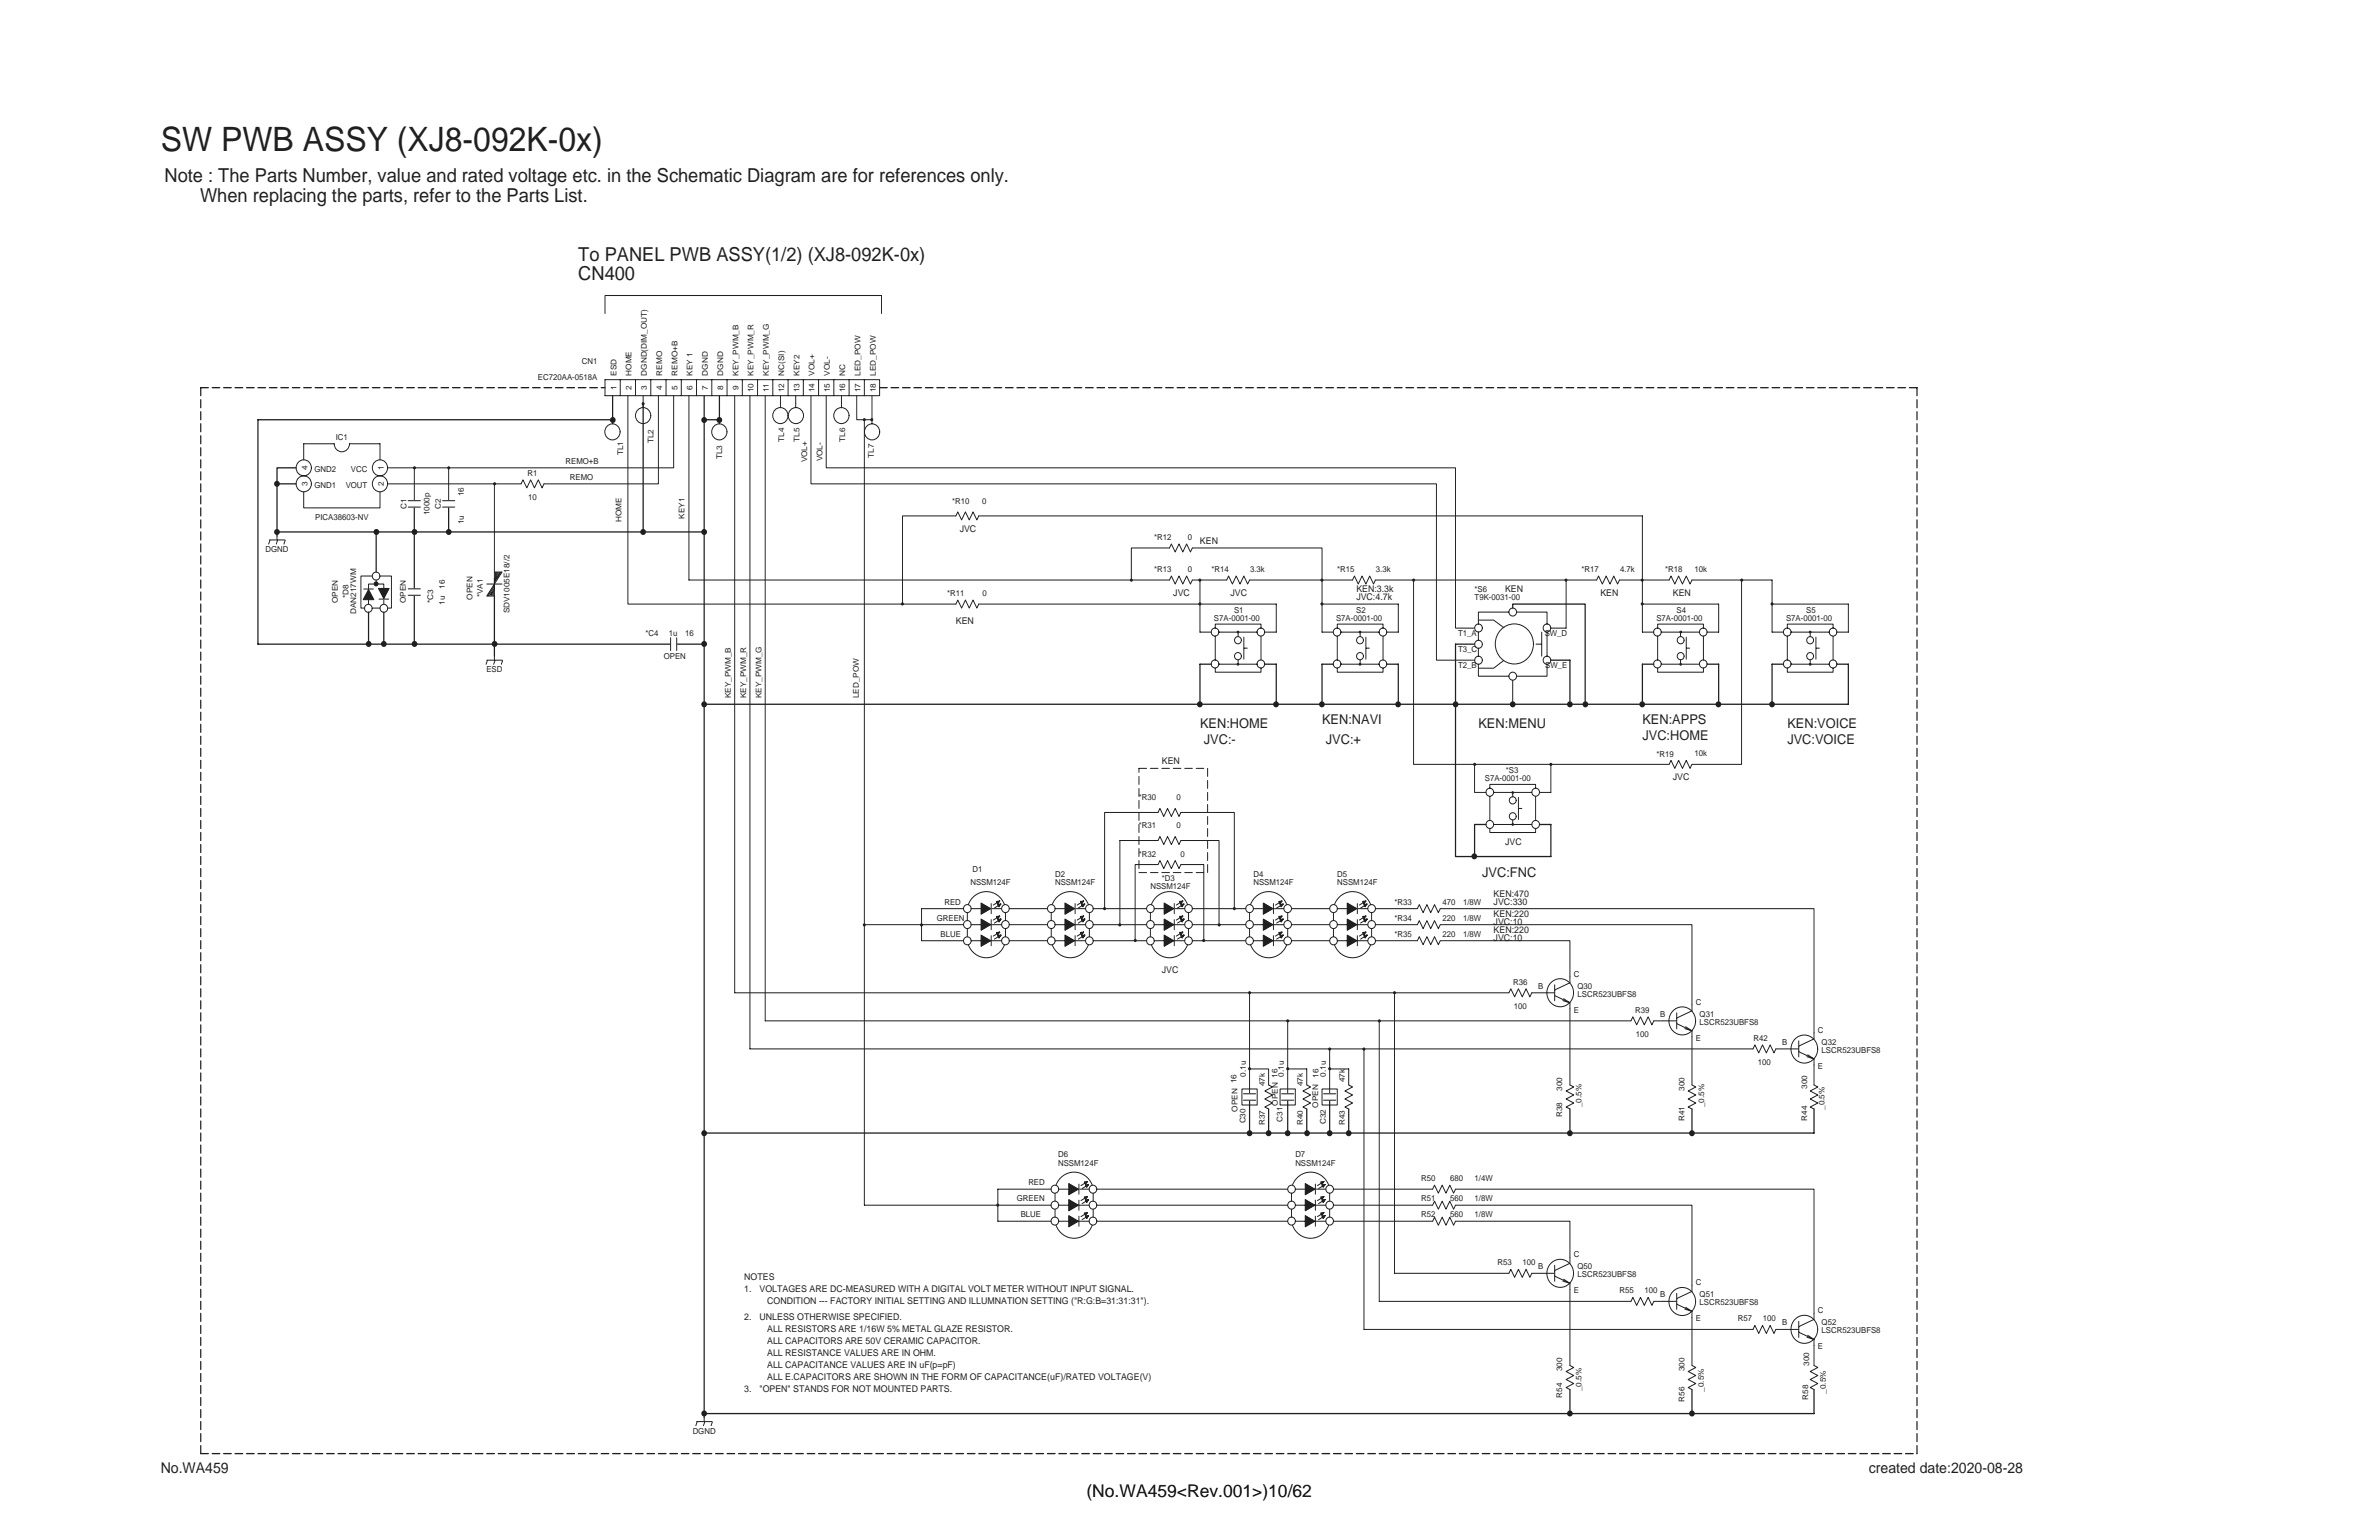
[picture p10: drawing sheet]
<svg xmlns="http://www.w3.org/2000/svg" width="432mm" height="279mm" viewBox="0 0 432 279" stroke-linecap="round" stroke-linejoin="round" font-family="sans-serif">
<defs><g id="words">
<text font-size="6.1" fill="#231f20" x="29.2" y="27.4">SW PWB ASSY (XJ8-092K-0x)</text>
<g font-size="3.5" fill="#231f20">
<text x="29.9" y="33.1">Note : The Parts Number, value and rated voltage etc. in the Schematic Diagram are for references only.</text>
<text x="36.3" y="36.6">When replacing the parts, refer to the Parts List.</text>
<text x="105" y="47.3">To PANEL PWB ASSY(1/2) (XJ8-092K-0x)</text>
<text x="105" y="50.8">CN400</text>
</g>
<text font-size="3.2" x="197.2" y="271.6">(No.WA459&lt;Rev.001&gt;)10/62</text>
<g font-size="2.7" fill="#231f20">
<text x="29.2" y="267.2">No.WA459</text>
<text x="339.2" y="267.2">created date:2020-08-28</text>
</g>
<g font-size="2.4" fill="#231f20">
<text x="240" y="131.4">KEN:NAVI</text>
<text x="298.1" y="131.4">KEN:APPS</text>
<text x="217.8" y="132.1">KEN:HOME</text>
<text x="218.5" y="135">JVC:-</text>
<text x="240.6" y="135">JVC:+</text>
<text x="268.3" y="132.1">KEN:MENU</text>
<text x="298.1" y="134.3">JVC:HOME</text>
<text x="324.4" y="135">JVC:VOICE</text>
<text x="324.4" y="132.1">KEN:VOICE</text>
<text x="269" y="159">JVC:FNC</text>
</g>
<g font-size="1.7" fill="#231f20">
<text x="174.2" y="96.5">JVC</text>
<text x="217.8" y="98.7">KEN</text>
<text x="246.2" y="107.4">KEN:3.3k</text>
<text x="273.2" y="107.4">KEN</text>
<text x="173.5" y="113.2">KEN</text>
<text x="213" y="108.1">JVC</text>
<text x="223.3" y="108.1">JVC</text>
<text x="246.2" y="108.9">JVC:4.7k</text>
<text x="290.5" y="108.1">KEN</text>
<text x="303.6" y="108.1">KEN</text>
<text x="210.9" y="138.7">KEN</text>
<text x="303.6" y="141.6">JVC</text>
<text x="273.2" y="153.2">JVC</text>
<text x="271.1" y="167.8">JVC:10</text>
<text x="271.1" y="166.3">KEN:220</text>
<text x="271.1" y="164.1">JVC:330</text>
<text x="271.1" y="162.7">KEN:470</text>
<text x="271.1" y="170.7">JVC:10</text>
<text x="271.1" y="169.2">KEN:220</text>
<text x="210.9" y="176.5">JVC</text>
<text x="135.1" y="232.2">NOTES</text>
<text x="135.1" y="234.4">1.</text>
<text x="135.1" y="239.5">2.</text>
<text x="137.9" y="239.5">UNLESS OTHERWISE SPECIFIED.</text>
<text x="137.9" y="234.4">VOLTAGES ARE DC-MEASURED WITH A DIGITAL VOLT METER WITHOUT INPUT SIGNAL.</text>
<text x="139.2" y="236.6">CONDITION --- FACTORY INITIAL SETTING AND ILLUMNATION SETTING (&quot;R:G:B=31:31:31&quot;).</text>
<text x="139.2" y="241.7">ALL RESISTORS ARE 1/16W 5% METAL GLAZE RESISTOR.</text>
<text x="139.2" y="243.8">ALL CAPACITORS ARE 50V CERAMIC CAPACITOR.</text>
<text x="139.2" y="248.2">ALL CAPACITANCE VALUES ARE IN uF(p=pF)</text>
<text x="139.2" y="246">ALL RESISTANCE VALUES ARE IN OHM.</text>
<text x="139.2" y="250.4">ALL E.CAPACITORS ARE SHOWN IN THE FORM OF CAPACITANCE(uF)/RATED VOLTAGE(V)</text>
<text x="135.1" y="252.6">3.</text>
<text x="137.9" y="252.6">&quot;OPEN&quot; STANDS FOR NOT MOUNTED PARTS.</text>
</g>
<g font-size="1.5" fill="#231f20">
<text x="105.6" y="66">CN1</text>
<text x="97.6" y="68.9">EC720AA-0518A</text>
<text x="60.9" y="79.8">IC1</text>
<text x="57.1" y="85.6">GND2</text>
<text x="57.1" y="88.5">GND1</text>
<text x="62.7" y="88.5">VOUT</text>
<text x="63.7" y="85.6">VCC</text>
<text x="95.8" y="86.3">R1</text>
<text x="102.6" y="84.1">REMO+B</text>
<text x="103.4" y="87.1">REMO</text>
<text x="57.2" y="94.3">PICA38603-NV</text>
<text x="95.9" y="90.7">10</text>
<text x="172.8" y="91.4">*R10</text>
<text x="178.2" y="91.4">0</text>
<text x="48.2" y="100.1">DGND</text>
<text x="209.5" y="98">*R12</text>
<text x="215.6" y="98">0</text>
<text x="209.5" y="103.8">*R13</text>
<text x="215.6" y="103.8">0</text>
<text x="219.9" y="103.8">*R14</text>
<text x="226.9" y="103.8">3.3k</text>
<text x="242.7" y="103.8">*R15</text>
<text x="249.7" y="103.8">3.3k</text>
<text x="267.6" y="107.4">*S6</text>
<text x="287" y="103.8">*R17</text>
<text x="294" y="103.8">4.7k</text>
<text x="302.3" y="103.8">*R18</text>
<text x="307.6" y="103.8">10k</text>
<text x="171.9" y="108.2">*R11</text>
<text x="178.3" y="108.2">0</text>
<text x="220.3" y="112.6">S7A-0001-00</text>
<text x="224" y="111.1">S1</text>
<text x="242.5" y="112.6">S7A-0001-00</text>
<text x="246.1" y="111.1">S2</text>
<text x="267.6" y="108.9">T9K-0031-00</text>
<text x="300.6" y="112.6">S7A-0001-00</text>
<text x="304.3" y="111.1">S4</text>
<text x="324.2" y="112.6">S7A-0001-00</text>
<text x="327.8" y="111.1">S5</text>
<text x="117.1" y="115.4">*C4</text>
<text x="120.5" y="119.6">OPEN</text>
<text x="121.4" y="115.4">1u</text>
<text x="124.4" y="115.4">16</text>
<text x="264.7" y="118.3">T3_C</text>
<text x="264.7" y="115.4">T1_A</text>
<text x="280.4" y="115.4">SW_D</text>
<text x="88.3" y="121.9">ESD</text>
<text x="264.7" y="121.2">T2_B</text>
<text x="280.4" y="121.2">SW_E</text>
<text x="300.7" y="137.3">*R19</text>
<text x="307.6" y="137.2">10k</text>
<text x="269.5" y="141.7">S7A-0001-00</text>
<text x="273.3" y="140.2">*S3</text>
<text x="206.7" y="145.2">*R30</text>
<text x="213.6" y="145.2">0</text>
<text x="206.7" y="155.4">*R32</text>
<text x="206.7" y="150.3">*R31</text>
<text x="213.6" y="150.3">0</text>
<text x="214.2" y="155.4">0</text>
<text x="176.1" y="160.6">NSSM124F</text>
<text x="176.5" y="158.2">D1</text>
<text x="191.5" y="160.5">NSSM124F</text>
<text x="191.5" y="159">D2</text>
<text x="208.8" y="161.2">NSSM124F</text>
<text x="210.9" y="159.8">*D3</text>
<text x="227.5" y="160.5">NSSM124F</text>
<text x="227.5" y="159">D4</text>
<text x="242.7" y="160.5">NSSM124F</text>
<text x="242.7" y="159">D5</text>
<text x="170" y="167">GREEN</text>
<text x="171.4" y="164.1">RED</text>
<text x="253.1" y="164.1">*R33</text>
<text x="253.1" y="167">*R34</text>
<text x="261.8" y="164.1">470</text>
<text x="261.8" y="167">220</text>
<text x="265.6" y="164.1">1/8W</text>
<text x="265.6" y="167">1/8W</text>
<text x="170.7" y="169.9">BLUE</text>
<text x="253.1" y="169.9">*R35</text>
<text x="261.8" y="169.9">220</text>
<text x="265.6" y="169.9">1/8W</text>
<text x="274.7" y="178.7">R36</text>
<text x="279.2" y="179.4">B</text>
<text x="285.6" y="177.2">C</text>
<text x="286.3" y="179.4">Q30</text>
<text x="274.8" y="183">100</text>
<text x="285.6" y="183.8">E</text>
<text x="286.3" y="180.8">LSCR523UBFS8</text>
<text x="296.8" y="183.7">R39</text>
<text x="301.3" y="184.5">B</text>
<text x="307.8" y="182.3">C</text>
<text x="308.5" y="185.9">LSCR523UBFS8</text>
<text x="308.5" y="184.5">Q31</text>
<text x="296.9" y="188.1">100</text>
<text x="307.8" y="188.8">E</text>
<text x="318.3" y="188.8">R42</text>
<text x="323.5" y="189.6">B</text>
<text x="329.9" y="187.4">C</text>
<text x="330.6" y="191">LSCR523UBFS8</text>
<text x="330.6" y="189.6">Q32</text>
<text x="319.1" y="193.2">100</text>
<text x="329.9" y="193.9">E</text>
<text x="192" y="209.9">D6</text>
<text x="235.1" y="209.9">D7</text>
<text x="186.6" y="215">RED</text>
<text x="192" y="211.5">NSSM124F</text>
<text x="235.1" y="211.5">NSSM124F</text>
<text x="258" y="214.3">R50</text>
<text x="263.2" y="214.3">680</text>
<text x="267.6" y="214.3">1/4W</text>
<text x="184.6" y="217.9">GREEN</text>
<text x="185.3" y="220.8">BLUE</text>
<text x="258" y="220.8">R52</text>
<text x="258" y="217.9">R51</text>
<text x="263.2" y="220.8">560</text>
<text x="263.2" y="217.9">560</text>
<text x="267.6" y="220.8">1/8W</text>
<text x="267.6" y="217.9">1/8W</text>
<text x="271.8" y="229.6">R53</text>
<text x="276.4" y="229.6">100</text>
<text x="279.2" y="230.3">B</text>
<text x="285.6" y="228.1">C</text>
<text x="286.3" y="231.7">LSCR523UBFS8</text>
<text x="286.3" y="230.3">Q50</text>
<text x="307.8" y="233.2">C</text>
<text x="285.6" y="234.7">E</text>
<text x="293.9" y="234.7">R55</text>
<text x="298.5" y="234.7">100</text>
<text x="301.3" y="235.4">B</text>
<text x="307.8" y="239.7">E</text>
<text x="308.5" y="236.8">LSCR523UBFS8</text>
<text x="308.5" y="235.4">Q51</text>
<text x="315.4" y="239.7">R57</text>
<text x="320" y="239.7">100</text>
<text x="329.9" y="238.3">C</text>
<text x="323.5" y="240.5">B</text>
<text x="329.9" y="244.8">E</text>
<text x="330.6" y="241.9">LSCR523UBFS8</text>
<text x="330.6" y="240.5">Q52</text>
<text x="125.7" y="260.1">DGND</text>
</g>
<g font-size="1.4" fill="#231f20">
<text x="111.9" y="70.8" transform="rotate(-90 111.9 70.8)">1</text>
<text x="111.9" y="68.2" transform="rotate(-90 111.9 68.2)">ESD</text>
<text x="114.6" y="70.8" transform="rotate(-90 114.6 70.8)">2</text>
<text x="114.6" y="68.2" transform="rotate(-90 114.6 68.2)">HOME</text>
<text x="117.4" y="70.8" transform="rotate(-90 117.4 70.8)">3</text>
<text x="117.4" y="68.2" transform="rotate(-90 117.4 68.2)">DGND(DIM_OUT)</text>
<text x="120.2" y="70.8" transform="rotate(-90 120.2 70.8)">4</text>
<text x="120.2" y="68.2" transform="rotate(-90 120.2 68.2)">REMO</text>
<text x="122.9" y="70.8" transform="rotate(-90 122.9 70.8)">5</text>
<text x="122.9" y="68.2" transform="rotate(-90 122.9 68.2)">REMO+B</text>
<text x="125.7" y="70.8" transform="rotate(-90 125.7 70.8)">6</text>
<text x="125.7" y="68.2" transform="rotate(-90 125.7 68.2)">KEY 1</text>
<text x="128.5" y="70.8" transform="rotate(-90 128.5 70.8)">7</text>
<text x="128.5" y="68.2" transform="rotate(-90 128.5 68.2)">DGND</text>
<text x="131.3" y="70.8" transform="rotate(-90 131.3 70.8)">8</text>
<text x="131.3" y="68.2" transform="rotate(-90 131.3 68.2)">DGND</text>
<text x="134" y="70.8" transform="rotate(-90 134 70.8)">9</text>
<text x="134" y="68.2" transform="rotate(-90 134 68.2)">KEY_PWM_B</text>
<text x="136.8" y="71.2" transform="rotate(-90 136.8 71.2)">10</text>
<text x="136.8" y="68.2" transform="rotate(-90 136.8 68.2)">KEY_PWM_R</text>
<text x="139.6" y="71.2" transform="rotate(-90 139.6 71.2)">11</text>
<text x="139.6" y="68.2" transform="rotate(-90 139.6 68.2)">KEY_PWM_G</text>
<text x="142.3" y="71.2" transform="rotate(-90 142.3 71.2)">12</text>
<text x="142.3" y="68.2" transform="rotate(-90 142.3 68.2)">NC(SI)</text>
<text x="145.1" y="71.2" transform="rotate(-90 145.1 71.2)">13</text>
<text x="145.1" y="68.2" transform="rotate(-90 145.1 68.2)">KEY2</text>
<text x="147.9" y="71.2" transform="rotate(-90 147.9 71.2)">14</text>
<text x="147.9" y="68.2" transform="rotate(-90 147.9 68.2)">VOL+</text>
<text x="150.6" y="71.2" transform="rotate(-90 150.6 71.2)">15</text>
<text x="150.6" y="68.2" transform="rotate(-90 150.6 68.2)">VOL-</text>
<text x="153.4" y="71.2" transform="rotate(-90 153.4 71.2)">16</text>
<text x="153.4" y="68.2" transform="rotate(-90 153.4 68.2)">NC</text>
<text x="156.2" y="71.2" transform="rotate(-90 156.2 71.2)">17</text>
<text x="156.2" y="68.2" transform="rotate(-90 156.2 68.2)">LED_POW</text>
<text x="158.9" y="71.2" transform="rotate(-90 158.9 71.2)">18</text>
<text x="158.9" y="68.2" transform="rotate(-90 158.9 68.2)">LED_POW</text>
<text x="113.1" y="82.6" transform="rotate(-90 113.1 82.6)">TL1</text>
<text x="118.6" y="80.4" transform="rotate(-90 118.6 80.4)">TL2</text>
<text x="131.1" y="83.3" transform="rotate(-90 131.1 83.3)">TL3</text>
<text x="142.3" y="80.2" transform="rotate(-90 142.3 80.2)">TL4</text>
<text x="145.1" y="80.2" transform="rotate(-90 145.1 80.2)">TL5</text>
<text x="146.5" y="83.9" transform="rotate(-90 146.5 83.9)">VOL+</text>
<text x="149.3" y="83.7" transform="rotate(-90 149.3 83.7)">VOL-</text>
<text x="153.4" y="80.2" transform="rotate(-90 153.4 80.2)">TL6</text>
<text x="158.6" y="83.1" transform="rotate(-90 158.6 83.1)">TL7</text>
<text x="55.8" y="88.2" transform="rotate(-90 55.8 88.2)">3</text>
<text x="55.8" y="85.3" transform="rotate(-90 55.8 85.3)">4</text>
<text x="69.6" y="88.2" transform="rotate(-90 69.6 88.2)">2</text>
<text x="69.6" y="85.3" transform="rotate(-90 69.6 85.3)">1</text>
<text x="73.8" y="92.4" transform="rotate(-90 73.8 92.4)">C1</text>
<text x="78" y="93.5" transform="rotate(-90 78 93.5)">1000p</text>
<text x="80" y="92.4" transform="rotate(-90 80 92.4)">C2</text>
<text x="84.2" y="95.2" transform="rotate(-90 84.2 95.2)">1u</text>
<text x="84.2" y="90.1" transform="rotate(-90 84.2 90.1)">16</text>
<text x="112.8" y="94.7" transform="rotate(-90 112.8 94.7)">HOME</text>
<text x="124.3" y="94.1" transform="rotate(-90 124.3 94.1)">KEY1</text>
<text x="80.7" y="106.8" transform="rotate(-90 80.7 106.8)">16</text>
<text x="61.3" y="109.4" transform="rotate(-90 61.3 109.4)">OPEN</text>
<text x="63.2" y="108.5" transform="rotate(-90 63.2 108.5)">*D8</text>
<text x="64.6" y="111.4" transform="rotate(-90 64.6 111.4)">DAN217WM</text>
<text x="73.7" y="109.4" transform="rotate(-90 73.7 109.4)">OPEN</text>
<text x="78.6" y="109.4" transform="rotate(-90 78.6 109.4)">*C3</text>
<text x="80.7" y="109.7" transform="rotate(-90 80.7 109.7)">1u</text>
<text x="85.7" y="108.8" transform="rotate(-90 85.7 108.8)">OPEN</text>
<text x="87.6" y="108.4" transform="rotate(-90 87.6 108.4)">*VA1</text>
<text x="92.5" y="111.3" transform="rotate(-90 92.5 111.3)">SDV1005E18//2</text>
<text x="132.7" y="126.7" transform="rotate(-90 132.7 126.7)">KEY_PWM_B</text>
<text x="135.4" y="126.7" transform="rotate(-90 135.4 126.7)">KEY_PWM_R</text>
<text x="138.2" y="126.7" transform="rotate(-90 138.2 126.7)">KEY_PWM_G</text>
<text x="155.9" y="126.7" transform="rotate(-90 155.9 126.7)">LED_POW</text>
<text x="226.1" y="195.4" transform="rotate(-90 226.1 195.4)">0.1u</text>
<text x="229.6" y="197.1" transform="rotate(-90 229.6 197.1)">47k</text>
<text x="233" y="195.4" transform="rotate(-90 233 195.4)">0.1u</text>
<text x="236.5" y="197.1" transform="rotate(-90 236.5 197.1)">47k</text>
<text x="239.3" y="195.6" transform="rotate(-90 239.3 195.6)">16</text>
<text x="240.6" y="195.4" transform="rotate(-90 240.6 195.4)">0.1u</text>
<text x="244.1" y="196.3" transform="rotate(-90 244.1 196.3)">47k</text>
<text x="283.6" y="197.9" transform="rotate(-90 283.6 197.9)">300</text>
<text x="305.7" y="197.9" transform="rotate(-90 305.7 197.9)">300</text>
<text x="328" y="197.6" transform="rotate(-90 328 197.6)">300</text>
<text x="224.6" y="201.7" transform="rotate(-90 224.6 201.7)">OPEN 16</text>
<text x="226.1" y="203.8" transform="rotate(-90 226.1 203.8)">C30</text>
<text x="231.9" y="200.6" transform="rotate(-90 231.9 200.6)">OPEN 16</text>
<text x="232.8" y="203.5" transform="rotate(-90 232.8 203.5)">C31</text>
<text x="239.2" y="201" transform="rotate(-90 239.2 201)">OPEN</text>
<text x="240.6" y="203.9" transform="rotate(-90 240.6 203.9)">C32</text>
<text x="283.6" y="202.7" transform="rotate(-90 283.6 202.7)">R38</text>
<text x="287" y="200.9" transform="rotate(-90 287 200.9)">_0.5%</text>
<text x="305.7" y="203.4" transform="rotate(-90 305.7 203.4)">R41</text>
<text x="309.3" y="200.9" transform="rotate(-90 309.3 200.9)">_0.5%</text>
<text x="328" y="203.3" transform="rotate(-90 328 203.3)">R44</text>
<text x="331.2" y="201.4" transform="rotate(-90 331.2 201.4)">_0.5%</text>
<text x="229.6" y="204.1" transform="rotate(-90 229.6 204.1)">R37</text>
<text x="236.5" y="204.1" transform="rotate(-90 236.5 204.1)">R40</text>
<text x="244.1" y="204.1" transform="rotate(-90 244.1 204.1)">R43</text>
<text x="283.6" y="248.8" transform="rotate(-90 283.6 248.8)">300</text>
<text x="305.7" y="248.8" transform="rotate(-90 305.7 248.8)">300</text>
<text x="328.4" y="247.8" transform="rotate(-90 328.4 247.8)">300</text>
<text x="283.6" y="253.6" transform="rotate(-90 283.6 253.6)">R54</text>
<text x="287.1" y="252.4" transform="rotate(-90 287.1 252.4)">_0.5%</text>
<text x="305.7" y="254.3" transform="rotate(-90 305.7 254.3)">R56</text>
<text x="309.3" y="252.5" transform="rotate(-90 309.3 252.5)">_0.5%</text>
<text x="328.2" y="254" transform="rotate(-90 328.2 254)">R58</text>
<text x="331.4" y="252.9" transform="rotate(-90 331.4 252.9)">_0.5%</text>
</g>
</g></defs>
<g fill="none" stroke="#231f20" stroke-width=".23">
<path d="M36.4 72.5v1.5M36.4 74.7v1.5M36.4 76.9v1.4M36.4 79.1v1.4M37.8 70.3h-1.4v1.5M38.5 70.3h1.4M40.6 70.3h1.4M42.7 70.3h1.3M44.7 70.3h1.4M46.8 70.3h1.4M48.9 70.3h1.4M51 70.3h1.4"/>
<path d="M53 70.3h1.4M55.1 70.3h1.4M57.2 70.3h1.4M59.3 70.3h1.4M61.4 70.3h1.3M63.4 70.3h1.4M65.5 70.3h1.4M67.6 70.3h1.4M69.7 70.3h1.3M71.7 70.3h1.4M73.8 70.3h1.4M75.9 70.3h1.4"/>
<path d="M78 70.3h1.4M80 70.3h1.4M82.1 70.3h1.4M84.2 70.3h1.4M86.3 70.3h1.4M88.4 70.3h1.3M90.4 70.3h1.4M92.5 70.3h1.4M94.6 70.3h1.4M96.7 70.3h1.3M98.7 70.3h1.4M100.8 70.3h1.4"/>
<path d="M102.9 70.3h1.4M105 70.3h1.4M107 70.3h1.4M109.1 70.3h.7M159.7 70.3h1.3M161.7 70.3h1.4M163.8 70.3h1.4M165.9 70.3h1.4M168 70.3h1.3M170 70.3h1.4M172.1 70.3h1.4M174.2 70.3h1.4"/>
<path d="M176.3 70.3h1.4M178.3 70.3h1.4M180.4 70.3h1.4M182.5 70.3h1.4M184.6 70.3h1.4M186.7 70.3h1.3M188.7 70.3h1.4M190.8 70.3h1.4M192.9 70.3h1.4M195 70.3h1.3M197 70.3h1.4M199.1 70.3h1.4"/>
<path d="M201.2 70.3h1.4M203.3 70.3h1.3M205.3 70.3h1.4M207.4 70.3h1.4M209.5 70.3h1.4M211.6 70.3h1.4M213.6 70.3h1.4M215.7 70.3h1.4M217.8 70.3h1.4M219.9 70.3h1.4M222 70.3h1.3M224 70.3h1.4"/>
<path d="M226.1 70.3h1.4M228.2 70.3h1.4M230.3 70.3h1.3M232.3 70.3h1.4M234.4 70.3h1.4M236.5 70.3h1.4M238.6 70.3h1.4M240.6 70.3h1.4M242.7 70.3h1.4M244.8 70.3h1.4M246.9 70.3h1.4M249 70.3h1.3"/>
<path d="M251 70.3h1.4M253.1 70.3h1.4M255.2 70.3h1.4M257.3 70.3h1.3M259.3 70.3h1.4M261.4 70.3h1.4M263.5 70.3h1.4M265.6 70.3h1.4M267.6 70.3h1.4M269.7 70.3h1.4M271.8 70.3h1.4M273.9 70.3h1.4"/>
<path d="M276 70.3h1.3M278 70.3h1.4M280.1 70.3h1.4M282.2 70.3h1.4M284.3 70.3h1.3M286.3 70.3h1.4M288.4 70.3h1.4M290.5 70.3h1.4M292.6 70.3h1.3M294.6 70.3h1.4M296.7 70.3h1.4M298.8 70.3h1.4"/>
<path d="M300.9 70.3h1.4M302.9 70.3h1.4M305 70.3h1.4M307.1 70.3h1.4M309.2 70.3h1.4M311.3 70.3h1.3M313.3 70.3h1.4M315.4 70.3h1.4M317.5 70.3h1.4M319.6 70.3h1.3M321.6 70.3h1.4M323.7 70.3h1.4"/>
<path d="M325.8 70.3h1.4M327.9 70.3h1.4M329.9 70.3h1.4M332 70.3h1.4M334.1 70.3h1.4M336.2 70.3h1.4M338.3 70.3h1.3M340.3 70.3h1.4M342.4 70.3h1.4M344.5 70.3h1.4M346.6 70.3h1.3v1.5M347.9 72.5v1.5"/>
<path d="M347.9 74.7v1.5M347.9 76.9v1.4M347.9 79.1v1.4M36.4 81.2v1.5M36.4 83.4v1.5M36.4 85.6v1.5M36.4 87.8v1.4M36.4 90v1.4M36.4 92.1v1.5M36.4 94.3v1.5M36.4 96.5v1.5M36.4 98.7v1.4"/>
<path d="M347.9 81.2v1.5M347.9 83.4v1.5M347.9 85.6v1.5M347.9 87.8v1.4M347.9 90v1.4M347.9 92.1v1.5M347.9 94.3v1.5M347.9 96.5v1.5M347.9 98.7v1.4M36.4 100.9v1.4M36.4 103.1v1.4M36.4 105.2v1.5"/>
<path d="M36.4 107.4v1.5M36.4 109.6v1.5M36.4 111.8v1.4M36.4 114v1.4M36.4 116.1v1.5M36.4 118.3v1.5M347.9 100.9v1.4M347.9 103.1v1.4M347.9 105.2v1.5M347.9 107.4v1.5M347.9 109.6v1.5M347.9 111.8v1.4"/>
<path d="M347.9 114v1.4M347.9 116.1v1.5M347.9 118.3v1.5M36.4 120.5v1.5M36.4 122.7v1.4M36.4 124.9v1.4M36.4 127v1.5M36.4 129.2v1.5M36.4 131.4v1.5M36.4 133.6v1.4M36.4 135.8v1.4M36.4 138v1.4"/>
<path d="M347.9 120.5v1.5M347.9 122.7v1.4M347.9 124.9v1.4M347.9 127v1.5M347.9 129.2v1.5M347.9 131.4v1.5M347.9 133.6v1.4M347.9 135.8v1.4M347.9 138v1.4M36.4 140.1v1.5M36.4 142.3v1.5M36.4 144.5v1.5"/>
<path d="M36.4 146.7v1.4M36.4 148.9v1.4M36.4 151v1.5M36.4 153.2v1.5M36.4 155.4v1.5M36.4 157.6v1.4M36.4 159.8v1.4M347.9 140.1v1.5M347.9 142.3v1.5M347.9 144.5v1.5M347.9 146.7v1.4M347.9 148.9v1.4"/>
<path d="M347.9 151v1.5M347.9 153.2v1.5M347.9 155.4v1.5M347.9 157.6v1.4M347.9 159.8v1.4M36.4 161.9v1.5M36.4 164.1v1.5M36.4 166.3v1.5M36.4 168.5v1.4M36.4 170.7v1.4M36.4 172.9v1.4M36.4 175v1.5"/>
<path d="M36.4 177.2v1.5M36.4 179.4v1.4M347.9 161.9v1.5M347.9 164.1v1.5M347.9 166.3v1.5M347.9 168.5v1.4M347.9 170.7v1.4M347.9 172.9v1.4M347.9 175v1.5M347.9 177.2v1.5M347.9 179.4v1.4M36.4 181.6v1.4"/>
<path d="M36.4 183.8v1.4M36.4 185.9v1.5M36.4 188.1v1.5M36.4 190.3v1.5M36.4 192.5v1.4M36.4 194.7v1.4M36.4 196.8v1.5M36.4 199v1.5M347.9 181.6v1.4M347.9 183.8v1.4M347.9 185.9v1.5M347.9 188.1v1.5"/>
<path d="M347.9 190.3v1.5M347.9 192.5v1.4M347.9 194.7v1.4M347.9 196.8v1.5M347.9 199v1.5M36.4 201.2v1.5M36.4 203.4v1.4M36.4 205.6v1.4M36.4 207.8v1.4M36.4 209.9v1.5M36.4 212.1v1.5M36.4 214.3v1.4"/>
<path d="M36.4 216.5v1.4M36.4 218.7v1.4M347.9 201.2v1.5M347.9 203.4v1.4M347.9 205.6v1.4M347.9 207.8v1.4M347.9 209.9v1.5M347.9 212.1v1.5M347.9 214.3v1.4M347.9 216.5v1.4M347.9 218.7v1.4M36.4 220.8v1.5"/>
<path d="M36.4 223v1.5M36.4 225.2v1.5M36.4 227.4v1.4M36.4 229.6v1.4M36.4 231.7v1.5M36.4 233.9v1.5M36.4 236.1v1.5M36.4 238.3v1.4M347.9 220.8v1.5M347.9 223v1.5M347.9 225.2v1.5M347.9 227.4v1.4"/>
<path d="M347.9 229.6v1.4M347.9 231.7v1.5M347.9 233.9v1.5M347.9 236.1v1.5M347.9 238.3v1.4M36.4 240.5v1.4M36.4 242.7v1.4M36.4 244.8v1.5M36.4 247v1.5M36.4 249.2v1.4M36.4 251.4v1.4M36.4 253.6v1.4"/>
<path d="M36.4 255.7v1.5M36.4 257.9v1.5M347.9 240.5v1.4M347.9 242.7v1.4M347.9 244.8v1.5M347.9 247v1.5M347.9 249.2v1.4M347.9 251.4v1.4M347.9 253.6v1.4M347.9 255.7v1.5M347.9 257.9v1.5M36.4 260.1v1.5"/>
<path d="M36.4 262.3v1.4h1.4M38.5 263.7h1.4M40.6 263.7h1.4M42.7 263.7h1.3M44.7 263.7h1.4M46.8 263.7h1.4M48.9 263.7h1.4M51 263.7h1.4M53 263.7h1.4M55.1 263.7h1.4M57.2 263.7h1.4M59.3 263.7h1.4"/>
<path d="M61.4 263.7h1.3M63.4 263.7h1.4M65.5 263.7h1.4M67.6 263.7h1.4M69.7 263.7h1.3M71.7 263.7h1.4M73.8 263.7h1.4M75.9 263.7h1.4M78 263.7h1.4M80 263.7h1.4M82.1 263.7h1.4M84.2 263.7h1.4"/>
<path d="M86.3 263.7h1.4M88.4 263.7h1.3M90.4 263.7h1.4M92.5 263.7h1.4M94.6 263.7h1.4M96.7 263.7h1.3M98.7 263.7h1.4M100.8 263.7h1.4M102.9 263.7h1.4M105 263.7h1.3M107 263.7h1.4M109.1 263.7h1.4"/>
<path d="M111.2 263.7h1.4M113.3 263.7h1.4M115.3 263.7h1.4M117.4 263.7h1.4M119.5 263.7h1.4M121.6 263.7h1.4M123.7 263.7h1.3M125.7 263.7h1.4M127.8 263.7h1.4M129.9 263.7h1.4M132 263.7h1.3M134 263.7h1.4"/>
<path d="M136.1 263.7h1.4M138.2 263.7h1.4M140.3 263.7h1.4M142.3 263.7h1.4M144.4 263.7h1.4M146.5 263.7h1.4M148.6 263.7h1.4M150.7 263.7h1.3M152.7 263.7h1.4M154.8 263.7h1.4M156.9 263.7h1.4M159 263.7h1.3"/>
<path d="M161 263.7h1.4M163.1 263.7h1.4M165.2 263.7h1.4M167.3 263.7h1.4M169.3 263.7h1.4M171.4 263.7h1.4M173.5 263.7h1.4M175.6 263.7h1.4M177.7 263.7h1.3M179.7 263.7h1.4M181.8 263.7h1.4M183.9 263.7h1.4"/>
<path d="M186 263.7h1.3M188 263.7h1.4M190.1 263.7h1.4M192.2 263.7h1.4M194.3 263.7h1.3M196.3 263.7h1.4M198.4 263.7h1.4M200.5 263.7h1.4M202.6 263.7h1.4M204.6 263.7h1.4M206.7 263.7h1.4M208.8 263.7h1.4"/>
<path d="M210.9 263.7h1.4M213 263.7h1.3M215 263.7h1.4M217.1 263.7h1.4M219.2 263.7h1.4M221.3 263.7h1.3M223.3 263.7h1.4M225.4 263.7h1.4M227.5 263.7h1.4M229.6 263.7h1.4M231.6 263.7h1.4M233.7 263.7h1.4"/>
<path d="M235.8 263.7h1.4M237.9 263.7h1.4M240 263.7h1.3M242 263.7h1.4M244.1 263.7h1.4M246.2 263.7h1.4M248.3 263.7h1.3M250.3 263.7h1.4M252.4 263.7h1.4M254.5 263.7h1.4M256.6 263.7h1.4M258.6 263.7h1.4"/>
<path d="M260.7 263.7h1.4M262.8 263.7h1.4M264.9 263.7h1.4M267 263.7h1.3M269 263.7h1.4M271.1 263.7h1.4M273.2 263.7h1.4M275.3 263.7h1.3M277.3 263.7h1.4M279.4 263.7h1.4M281.5 263.7h1.4M283.6 263.7h1.3"/>
<path d="M285.6 263.7h1.4M287.7 263.7h1.4M289.8 263.7h1.4M291.9 263.7h1.4M293.9 263.7h1.4M296 263.7h1.4M298.1 263.7h1.4M300.2 263.7h1.4M302.3 263.7h1.3M304.3 263.7h1.4M306.4 263.7h1.4M308.5 263.7h1.4"/>
<path d="M310.6 263.7h1.3M312.6 263.7h1.4M314.7 263.7h1.4M316.8 263.7h1.4M318.9 263.7h1.4M320.9 263.7h1.4M323 263.7h1.4M325.1 263.7h1.4M327.2 263.7h1.4M329.3 263.7h1.3M331.3 263.7h1.4M333.4 263.7h1.4"/>
<path d="M335.5 263.7h1.4M337.6 263.7h1.3M339.6 263.7h1.4M341.7 263.7h1.4M343.8 263.7h1.4M345.9 263.7h1.4M347.9 263.7h.1M347.9 260.1v1.5M347.9 262.3v1.4"/>
</g>
<g fill="none" stroke="#231f20" stroke-width=".18">
<path d="M208.1 139.4h-1.4v.7M208.8 139.4h1.4M210.9 139.4h1.4M213 139.4h1.3M215 139.4h1.4M217.1 139.4h1.4M219.2 139.4v1.5M206.7 140.9v1.4M206.7 143v1.5M206.7 145.2v1.5M206.7 147.4v1.5M206.7 149.6v1.4"/>
<path d="M206.7 151.8v1.4M206.7 153.9v1.5M206.7 156.1v1.5M206.7 158.3h1.4M208.8 158.3h1.4M210.9 158.3h1.4M213 158.3h1.3M215 158.3h1.4M217.1 158.3h1.4M219.2 141.6v1.4M219.2 143.8v1.4M219.2 146v1.4"/>
<path d="M219.2 148.1v1.5M219.2 150.3v1.5M219.2 152.5v1.4M219.2 154.7v1.4M219.2 156.9v1.4M225.4 197.6h2.8v2.9h-2.8zM232.3 197.6h2.8v2.9h-2.8zM240 197.6h2.7v2.9h-2.7z"/>
</g>
<g fill="#231f20">
<circle cx="130.6" cy="76.2" r=".53"/>
<circle cx="127.8" cy="76.2" r=".53"/>
<circle cx="226.8" cy="205.6" r=".53"/>
<circle cx="127.8" cy="205.6" r=".53"/>
<circle cx="284.9" cy="256.4" r=".53"/>
<circle cx="307.1" cy="256.4" r=".53"/>
<circle cx="230.2" cy="205.6" r=".53"/>
<circle cx="284.9" cy="205.6" r=".53"/>
<circle cx="307.1" cy="205.6" r=".53"/>
<circle cx="127.8" cy="116.8" r=".53"/>
<circle cx="253.7" cy="127.8" r=".53"/>
<circle cx="298.1" cy="127.8" r=".53"/>
<circle cx="264.2" cy="127.8" r=".53"/>
<circle cx="267.6" cy="155.4" r=".53"/>
<circle cx="321.6" cy="127.8" r=".53"/>
<circle cx="311.9" cy="127.8" r=".53"/>
<circle cx="287.7" cy="127.8" r=".53"/>
</g>
<g fill="none" stroke="#231f20" stroke-width=".23">
<path d="M127.8 71.8v184.7h201.5v-4.4M130.6 71.8v4.4h-2.8M123 116.9h4.8M267.6 116.9h-3.4v10.9h-24.2v-7.3h2M274.6 110.3v-.7h13.1v18.2h-23.5v27.6h3.4M219.9 120.5h-2.1v7.3h13.8v-7.3h-2M251.7 120.5h2.1v7.3M300.2 120.5h-2.1v7.3M309.9 120.5h2v7.3M323.7 120.5h-2.1v7.3M333.4 120.5h2.1v7.3h-47.8M226.8 199.8v5.8"/>
<path d="M230.3 201.2v4.4M284.9 201.2v4.4M307.1 201.2v4.4M329.3 201.2v4.4h-201.5M284.9 252.1v4.4M307.1 252.1v4.4"/>
</g>
<circle cx="274.6" cy="127.8" r=".53" fill="#231f20"/>
<path d="M274.6 123.4v4.4" fill="none" stroke="#231f20" stroke-width=".18"/>
<g fill="#231f20">
<circle cx="284.9" cy="127.8" r=".53"/>
<circle cx="231.6" cy="127.8" r=".53"/>
<circle cx="239.9" cy="127.8" r=".53"/>
<circle cx="127.8" cy="127.8" r=".53"/>
<circle cx="217.8" cy="127.8" r=".53"/>
<circle cx="127.8" cy="256.4" r=".53"/>
<circle cx="233.7" cy="205.6" r=".53"/>
<circle cx="237.2" cy="205.6" r=".53"/>
<circle cx="241.3" cy="205.6" r=".53"/>
<circle cx="244.8" cy="205.6" r=".53"/>
<circle cx="81.4" cy="96.5" r=".53"/>
<circle cx="50.3" cy="87.8" r=".53"/>
<circle cx="75.2" cy="96.5" r=".53"/>
<circle cx="116.7" cy="73.2" r=".28"/>
</g>
<g fill="none" stroke="#231f20" stroke-width=".23">
<path d="M116.7 73.2v23.3h-66.4v-11.6h3.4M50.3 87.8h3.4M75.2 92.1v14.6M81.4 92.1v4.4M281.5 119.8h3.4v8M127.8 127.8h90M231.6 127.8h8.4M269.7 149.6h-2.1v5.8h13.9v-5.8h-2.1M233.7 199.8v5.8M241.3 199.8v5.8M237.2 201.2v4.4M244.8 201.2v4.4"/>
<path d="M127.8 256.5v.7"/>
</g>
<path d="M116.7 71.8v1.4" fill="none" stroke="#231f20" stroke-width=".18"/>
<g fill="#231f20">
<circle cx="68.3" cy="96.5" r=".53"/>
<circle cx="50.3" cy="96.5" r=".53"/>
<circle cx="127.8" cy="96.5" r=".53"/>
<circle cx="116.7" cy="96.5" r=".53"/>
</g>
<path d="M50.3 96.5v.7M68.3 96.5v7.3M116.7 96.5h11.1" fill="none" stroke="#231f20" stroke-width=".23"/>
<g fill="#231f20">
<circle cx="253.1" cy="180.1" r=".28"/>
<circle cx="226.8" cy="180.1" r=".28"/>
<circle cx="226.8" cy="193.9" r=".28"/>
</g>
<path d="M133.3 71.8v108.3h93.5M226.8 193.9v4.4M253.1 180.1v50.9h20.8M273.9 180.1h-47.1v13.8h3.5v2.9" fill="none" stroke="#231f20" stroke-width=".18"/>
<g fill="#231f20">
<circle cx="250.4" cy="185.2" r=".28"/>
<circle cx="233.7" cy="185.2" r=".28"/>
<circle cx="233.7" cy="193.9" r=".28"/>
</g>
<path d="M138.9 71.8v113.4h94.8M233.7 193.9h3.5v2.9M250.3 185.2v50.9h45.7M296 185.2h-62.3v13.1" fill="none" stroke="#231f20" stroke-width=".18"/>
<g fill="#231f20">
<circle cx="247.5" cy="190.3" r=".28"/>
<circle cx="241.3" cy="190.3" r=".28"/>
<circle cx="241.3" cy="193.9" r=".28"/>
</g>
<path d="M136.1 71.8v118.5h105.2M241.3 193.9h3.5v2.9M247.6 190.3v50.9h70.6M318.2 190.3h-76.9v8" fill="none" stroke="#231f20" stroke-width=".18"/>
<g fill="#231f20">
<circle cx="284.2" cy="105.3" r=".28"/>
<circle cx="281.5" cy="138.7" r=".28"/>
<circle cx="256.6" cy="105.3" r=".28"/>
<circle cx="267.6" cy="138.7" r=".28"/>
</g>
<path d="M249.6 105.2h7v33.5h11v5.1h2.1M256.6 105.2h33.2M284.3 105.2v8.8h-2.8M267.6 138.7h35.3M281.5 138.7v5.1h-2.1" fill="none" stroke="#231f20" stroke-width=".18"/>
<g fill="#231f20">
<circle cx="239.9" cy="109.6" r=".28"/>
<circle cx="239.9" cy="105.3" r=".28"/>
</g>
<path d="M216.4 99.4h23.6v5.8h5.5M226.8 105.2h13.2v9.5h2M240 109.6h13.8v5.1h-2.1" fill="none" stroke="#231f20" stroke-width=".18"/>
<g fill="#231f20">
<circle cx="75.2" cy="116.8" r=".53"/>
<circle cx="111.2" cy="76.2" r=".53"/>
<circle cx="89.8" cy="116.8" r=".53"/>
<circle cx="66.9" cy="116.8" r=".53"/>
<circle cx="69.7" cy="116.8" r=".53"/>
</g>
<path d="M111.2 71.8v4.4h-64.4v40.7h22.9M66.9 111.1v5.8M69.7 111.1v5.8h51.9M75.2 108.1v8.8M89.7 108.1v10.9" fill="none" stroke="#231f20" stroke-width=".23"/>
<circle cx="163.8" cy="109.6" r=".28" fill="#231f20"/>
<path d="M114 71.8v37.8h49.8v-16h9.7M119.5 71.8v16h-20.8M163.8 109.6h9.7" fill="none" stroke="#231f20" stroke-width=".18"/>
<g fill="#231f20">
<circle cx="75.2" cy="84.9" r=".28"/>
<circle cx="81.4" cy="84.9" r=".28"/>
</g>
<path d="M122.3 71.8v13.1h-51.9M75.2 84.9v5.8M81.4 84.9v5.8" fill="none" stroke="#231f20" stroke-width=".18"/>
<circle cx="205.3" cy="105.3" r=".28" fill="#231f20"/>
<path d="M125 71.8v33.4h80.3M141.7 71.8v1.4M144.4 71.8v1.4M147.2 71.8v16h113.5v32h6.9M150 71.8v13.1h114.2v29.1h3.4M152.7 71.8v1.4M212.3 99.4h-7v5.8h7" fill="none" stroke="#231f20" stroke-width=".18"/>
<g fill="#231f20">
<circle cx="181.1" cy="218.6" r=".28"/>
<circle cx="156.9" cy="167.8" r=".28"/>
<circle cx="167.2" cy="167.8" r=".28"/>
<circle cx="156.9" cy="76.1" r=".28"/>
<circle cx="158.2" cy="76.1" r=".28"/>
</g>
<g fill="none" stroke="#231f20" stroke-width=".18">
<path d="M155.5 71.8v4.4h2.8v-4.4M156.9 76.2v142.5h33.9M156.9 167.8h18M174.9 164.9h-7.6v5.8h7.6M234.4 167.8h6.9M234.4 164.9h6.9M234.4 170.7h6.9M249.6 167.8h7.7M249.6 164.9h7.7M249.6 170.7h7.7M261.4 170.7h23.5v6.5M261.4 167.8h45.7v14.5"/>
<path d="M261.4 164.9h67.9v22.5M278 180.1h2.8M284.9 183v13.8M300.2 185.2h2.7M307.1 188.1v8.7M322.3 190.3h2.8M329.3 193.2v3.6M190.8 215.7h-9.7v5.9h9.7M199.1 218.7h34.6M199.1 215.7h34.6M242 218.7h18M242 215.7h18"/>
<path d="M264.2 215.7h65.1v22.6M264.2 218.7h42.9v14.5M199.1 221.6h34.6M242 221.6h18M264.2 221.6h20.7v6.5M278 231h2.8M284.9 233.9v13.8M300.2 236.1h2.7M307.1 239v8.7M322.3 241.2h2.8M329.3 244.1v3.6"/>
</g>
<circle cx="206" cy="170.6" r=".28" fill="#231f20"/>
<path d="M210.2 156.9h-4.2v13.8h-7.6M206 170.7h2.1" fill="none" stroke="#231f20" stroke-width=".18"/>
<circle cx="203.2" cy="167.8" r=".28" fill="#231f20"/>
<path d="M210.2 152.5h-6.9v15.3M198.4 167.8h9.7" fill="none" stroke="#231f20" stroke-width=".18"/>
<circle cx="218.5" cy="170.6" r=".28" fill="#231f20"/>
<path d="M214.3 156.9h4.2v13.8h7.6M216.4 170.7h2.1" fill="none" stroke="#231f20" stroke-width=".18"/>
<circle cx="221.3" cy="167.8" r=".28" fill="#231f20"/>
<path d="M214.3 152.5h7v15.3h4.8M216.4 167.8h4.9" fill="none" stroke="#231f20" stroke-width=".18"/>
<circle cx="224" cy="164.8" r=".28" fill="#231f20"/>
<path d="M214.3 147.4h9.7v17.5h-7.6M224 164.9h2.1" fill="none" stroke="#231f20" stroke-width=".18"/>
<circle cx="200.5" cy="164.8" r=".28" fill="#231f20"/>
<path d="M210.2 147.4h-9.7v17.5h7.6M183.2 164.9h6.9M183.2 167.8h6.9M183.2 170.7h6.9M198.4 164.9h2.1" fill="none" stroke="#231f20" stroke-width=".18"/>
<g fill="#231f20">
<circle cx="321.6" cy="109.6" r=".28"/>
<circle cx="316.1" cy="105.3" r=".28"/>
</g>
<path d="M307.1 105.2h9v33.5h-9M316.1 105.2h5.5v9.5h2.1M321.6 109.6h13.9v5.1h-2.1" fill="none" stroke="#231f20" stroke-width=".18"/>
<g fill="#231f20">
<circle cx="298.1" cy="109.6" r=".28"/>
<circle cx="298.1" cy="105.3" r=".28"/>
</g>
<path d="M177.7 93.6h120.4v21.1h2.1M293.9 105.2h9M298.1 109.6h13.8v5.1h-2" fill="none" stroke="#231f20" stroke-width=".18"/>
<g fill="#231f20">
<circle cx="217.8" cy="105.3" r=".28"/>
<circle cx="217.8" cy="109.6" r=".28"/>
</g>
<path d="M216.4 105.2h1.4v4.4h-40.1M217.8 105.2h4.8M219.9 114.7h-2.1v-5.1h13.8v5.1h-2" fill="none" stroke="#231f20" stroke-width=".18"/>
<circle cx="89.8" cy="87.8" r=".28" fill="#231f20"/>
<g fill="none" stroke="#231f20" stroke-width=".18">
<path d="M130.6 76.2v.7M48.9 98h2.8M49 98l-.2 .7M50.3 97.2v.8M50.4 98l-.3 .7M51.8 98l-.3 .7M70.4 87.8h19.3v16M74.1 92h2.2M74.1 90.8h2.2M80.3 92h2.2M80.3 90.8h2.2M98.7 87.8l-.3 .7-.7-1.4-.7 1.4-.7-1.4-.7 1.4-.7-1.4-.3 .7h-4.9"/>
<path d="M173.5 93.6l.3-.7 .7 1.4 .7-1.4 .7 1.4 .7-1.4 .7 1.4 .4-.7M212.3 99.4l.3-.7 .7 1.4 .7-1.4 .7 1.4 .7-1.4 .7 1.4 .3-.7M66 106.9h1.8M66.9 108.5v1.1M66.9 107l1 1.8h-2zM67.6 104.5h-2.1v5.8h.7M67.6 110.3h1.4M67.9 106h-1v.9M68.3 105.2v.4M68.6 106h1.1v.9M68.7 106.8h1.9l-.9 1.8zM68.8 108.7h1.7"/>
<path d="M69 104.5h2v5.8h-.6M69.7 108.9v.7M74.1 106.8h2.2M74.1 108h2.2M88.4 119.8h2.7M88.5 119.8l-.3 .7M89.7 119v.8M89.8 119.8l-.2 .7M91.2 119.8l-.2 .7M121.7 115.7v2.3M122.8 115.7v2.3M173.5 109.6l.3-.7 .7 1.4 .7-1.4 .7 1.4 .7-1.4 .7 1.4 .4-.7"/>
<path d="M212.3 105.2l.3-.7 .7 1.5 .7-1.5 .7 1.5 .7-1.5 .7 1.5 .3-.8M220.6 114v-.8h8.3v.8M220.6 115.4v4.4M221.3 114.7h6.9M222.6 105.2l.4-.7 .7 1.5 .7-1.5 .7 1.5 .7-1.5 .7 1.5 .3-.8M224.7 114.7v.8M224.7 119.7v.8M225.8 115.6v4M225.8 117.6h.6M228.9 115.4v4.4M242.7 114v-.8h8.3v.8M242.7 115.4v4.4"/>
<path d="M243.4 114.7h6.9M245.5 105.2l.3-.7 .7 1.5 .7-1.5 .7 1.5 .7-1.5 .7 1.5 .3-.8M246.9 114.7v.8M246.9 119.7v.8M247.9 115.6v4M248 117.6h.5M251 115.4v4.4M268.3 112.5h2.8l1.9 1.4M268.3 114.7v1.4M268.3 117.6v1.4M272.4 114.3a3.5 3.5 0 0 1 5 .1 3.5 3.5 0 0 1-.1 5 3.5 3.5 0 0 1-5-.1 3.5 3.5 0 0 1 .1-5zM272.9 119.8l-1.8 1.4h-2.8"/>
<path d="M273.9 111.1h-5.6v2.1M275.3 111.1h5.5v2.1M278.8 116.9h1M279.8 114.7v4.3M280.8 114.7v4.3M289.8 105.2l.3-.7 .7 1.5 .7-1.5 .7 1.5 .7-1.5 .7 1.5 .3-.8M300.9 114v-.8h8.3v.8M300.9 115.4v4.4M301.6 114.7h6.9M302.9 105.2l.4-.7 .7 1.5 .7-1.5 .7 1.5 .7-1.5 .7 1.5 .3-.8M305 114.7v.8M305 119.7v.8"/>
<path d="M306.1 115.6v4M306.1 117.6h.6M309.2 115.4v4.4M324.4 114v-.8h8.3v.8M324.4 115.4v4.4M325.1 114.7h6.9M328.6 114.7v.8M328.6 119.7v.8M329.6 115.6v4M329.7 117.6h.5M332.7 115.4v4.4M220.6 121.2v.8h8.3v-.8"/>
<path d="M221.3 120.5h6.9M242.7 121.2v.8h8.3v-.8M243.4 120.5h6.9M268.3 120.5v2.2h5.6M280.8 120.5v2.2h-5.5M300.9 121.2v.8h8.3v-.8M301.6 120.5h6.9M302.9 138.7l.4-.7 .7 1.4 .7-1.4 .7 1.4 .7-1.4 .7 1.4 .3-.7M324.4 121.2v.8h8.3v-.8M325.1 120.5h6.9M210.2 152.5l.3-.7 .7 1.4 .7-1.4 .7 1.4 .7-1.4 .7 1.4 .3-.7M210.2 147.4l.3-.7 .7 1.4 .7-1.4 .7 1.4 .7-1.4 .7 1.4 .3-.7"/>
<path d="M210.2 156.9l.3-.8 .7 1.5 .7-1.5 .7 1.5 .7-1.5 .7 1.5 .3-.7M270.4 150.3v.7h8.3v-.7M270.4 143v-.7h8.3v.7M270.4 144.5v4.4M271.1 149.6h6.9M271.1 143.8h6.9M274.6 143.8v.8M274.6 148.8v.8M275.6 144.7v4M275.7 146.7h.5M278.7 144.5v4.4M257.3 164.9l.3-.8 .7 1.5 .7-1.5 .7 1.5 .7-1.5 .7 1.5 .3-.7"/>
<path d="M257.3 170.7l.3-.8 .7 1.5 .7-1.5 .7 1.5 .7-1.5 .7 1.5 .3-.7M257.3 167.8l.3-.8 .7 1.5 .7-1.5 .7 1.5 .7-1.5 .7 1.5 .3-.7M225.7 199.6h2.2M225.7 198.4h2.2M230.3 196.8l.7 .4-1.4 .7 1.4 .8-1.4 .7 1.4 .7-1.4 .7 .7 .4M232.6 199.6h2.2M232.6 198.4h2.2M237.2 196.8l.7 .4-1.4 .7 1.4 .8-1.4 .7 1.4 .7-1.4 .7 .7 .4M240.2 199.6h2.2M240.2 198.4h2.2M244.8 196.8l.7 .4-1.4 .7 1.4 .8-1.4 .7 1.4 .7-1.4 .7 .7 .4M273.9 180.1l.3-.7 .7 1.4 .7-1.4 .7 1.4 .7-1.4 .7 1.4 .3-.7"/>
<path d="M284.9 196.8l.7 .4-1.3 .7 1.3 .8-1.3 .7 1.3 .7-1.3 .7 .6 .4M296 185.2l.4-.7 .7 1.4 .7-1.4 .6 1.4 .7-1.4 .7 1.4 .4-.7M307.1 196.8l.7 .4-1.4 .7 1.4 .8-1.4 .7 1.4 .7-1.4 .7 .7 .4M318.2 190.3l.3-.7 .7 1.4 .7-1.4 .7 1.4 .7-1.4 .7 1.4 .3-.7M329.3 196.8l.6 .4-1.3 .7 1.3 .8-1.3 .7 1.3 .7-1.3 .7 .7 .4M260 218.7l.4-.8 .7 1.5 .7-1.5 .7 1.5 .6-1.5 .7 1.5 .4-.7M260 215.7l.4-.7 .7 1.5 .7-1.5 .7 1.5 .6-1.5 .7 1.5 .4-.8M260 221.6l.4-.8 .7 1.5 .7-1.5 .7 1.5 .6-1.5 .7 1.5 .4-.7M273.9 231l.3-.7 .7 1.4 .7-1.4 .7 1.4 .7-1.4 .7 1.4 .3-.7M296 236.1l.4-.7 .7 1.4 .7-1.4 .6 1.4 .7-1.4 .7 1.4 .4-.7M126.4 257.9h2.8M126.5 258l-.2 .7"/>
<path d="M127.8 257.2v.7M127.9 258l-.2 .7M129.3 258l-.2 .7M284.9 247.7l.7 .4-1.3 .7 1.3 .8-1.3 .7 1.3 .7-1.3 .7 .6 .4M307.1 247.7l.7 .4-1.4 .7 1.4 .8-1.4 .7 1.4 .7-1.4 .7 .7 .4M318.2 241.2l.3-.7 .7 1.4 .7-1.4 .7 1.4 .7-1.4 .7 1.4 .3-.7M329.3 247.7l.6 .4-1.3 .7 1.3 .8-1.3 .7 1.3 .7-1.3 .7 .7 .4"/>
<circle cx="130.5" cy="78.3" r="1.42"/>
<circle cx="220.5" cy="114.7" r=".71"/>
<circle cx="224.7" cy="119" r=".64"/>
<circle cx="224.7" cy="116.1" r=".64"/>
<circle cx="224.7" cy="114.7" r=".16"/>
<circle cx="228.8" cy="114.7" r=".71"/>
<circle cx="242.7" cy="114.7" r=".71"/>
<circle cx="246.8" cy="119" r=".64"/>
<circle cx="246.8" cy="116.1" r=".64"/>
<circle cx="246.8" cy="114.7" r=".16"/>
<circle cx="251" cy="114.7" r=".71"/>
<circle cx="268.3" cy="116.9" r=".71"/>
<circle cx="268.3" cy="113.9" r=".71"/>
<circle cx="268.3" cy="119.8" r=".71"/>
<circle cx="274.6" cy="111" r=".71"/>
<circle cx="280.8" cy="113.9" r=".71"/>
<circle cx="280.8" cy="119.8" r=".71"/>
<circle cx="300.8" cy="114.7" r=".71"/>
<circle cx="305" cy="119" r=".64"/>
<circle cx="305" cy="116.1" r=".64"/>
<circle cx="305" cy="114.7" r=".16"/>
<circle cx="309.1" cy="114.7" r=".71"/>
<circle cx="324.4" cy="114.7" r=".71"/>
<circle cx="328.5" cy="119" r=".64"/>
<circle cx="328.5" cy="116.1" r=".64"/>
<circle cx="328.5" cy="114.7" r=".16"/>
<circle cx="332.7" cy="114.7" r=".71"/>
<circle cx="220.5" cy="120.5" r=".71"/>
<circle cx="224.7" cy="120.5" r=".16"/>
<circle cx="228.8" cy="120.5" r=".71"/>
<circle cx="242.7" cy="120.5" r=".71"/>
<circle cx="246.8" cy="120.5" r=".16"/>
<circle cx="251" cy="120.5" r=".71"/>
<circle cx="274.6" cy="122.7" r=".71"/>
<circle cx="300.8" cy="120.5" r=".71"/>
<circle cx="305" cy="120.5" r=".16"/>
<circle cx="309.1" cy="120.5" r=".71"/>
<circle cx="324.4" cy="120.5" r=".71"/>
<circle cx="328.5" cy="120.5" r=".16"/>
<circle cx="332.7" cy="120.5" r=".71"/>
<circle cx="270.4" cy="143.7" r=".71"/>
<circle cx="270.4" cy="149.6" r=".71"/>
<circle cx="274.6" cy="145.2" r=".64"/>
<circle cx="274.6" cy="148.1" r=".64"/>
<circle cx="274.6" cy="149.6" r=".16"/>
<circle cx="274.6" cy="143.8" r=".16"/>
<circle cx="278.7" cy="143.7" r=".71"/>
<circle cx="278.7" cy="149.6" r=".71"/>
</g>
<g fill="#231f20">
<path d="M66.9 107l1 1.8h-2z"/>
<path d="M68.7 106.8h1.9l-.9 1.8z"/>
<circle cx="68.3" cy="105.9" r=".36"/>
</g>
<g fill="none" stroke="#231f20" stroke-width=".18">
<path d="M111.2 76.2v.7M141.7 73.2v.8M144.4 73.2v.8M158.3 76.2v.7M55.1 83.4v-2.9h5.6a1.39 1.39 0 0 0 1.3 1.5 1.39 1.39 0 0 0 1.4-1.5h5.6v2.9M55.1 89.2v2.9h13.9v-2.9M88.4 106h2.7M89.2 107.7l-.1 .3M89.3 107.5v.5M89.6 107.2l-.1 .8M89.7 106.4l-1 1.6M89.7 106.8l-.8 1.2"/>
<path d="M89.7 103.8h1.4l-2.7 4.3h1.3zM89.7 104.9v2.2M89.9 103.9v1.3M90.1 103.9v1M90.3 103.9v.8M90.5 103.9l.1 .4M90.7 103.9v.1M90.9 103.9l-1.1 1.6M191.5 216.5v1.4M191.5 219.4v1.4M191.7 215a3.5 3.5 0 0 1 3.3-2.3 3.5 3.5 0 0 1 3.2 2.3M192.2 218.7h1.7"/>
<path d="M192.2 215.7h1.7M194 217.6l1.7 1.1-1.7 1zM194 214.7l1.7 1-1.7 1.1zM195.7 218.7h2M195.8 214.8v1.9M195.8 217.7v1.9M196 215.7h1.7M196.8 217.2l.6-.1-.4 .5zM196.8 214.4h.6l-.4 .5zM197 217.7l.6-.1-.4 .5zM197 215l.6-.1-.4 .5zM197.2 218.1l.4-.4-1.2 .7"/>
<path d="M197.4 217.1l-1.2 .7M197.4 214.4l-1.2 .7M197.6 214.9l-1.2 .7M198.4 216.5v1.4M198.4 219.4v1.4M191.7 222.3a3.5 3.5 0 0 0 3.3 2.4 3.5 3.5 0 0 0 3.2-2.4M192.2 221.6h1.7M194 220.5l1.7 1.1-1.7 1zM195.7 221.6h2M195.8 220.6v1.9M196.8 220.1l.6-.1-.4 .5zM197 220.6l.6-.1-.4 .6z"/>
<path d="M197.2 221.1l.4-.5-1.2 .7M197.4 220l-1.2 .7M280.8 231h1.4M281.7 229a2.47 2.47 0 0 1 3.3 .4 2.47 2.47 0 0 1 0 3.3 2.47 2.47 0 0 1-3.3 .3 2.63 2.63 0 0 1 0-4zM282.2 229.6v2.9M282.2 231.4v.1l2.7 1.3M283.7 232.4l1.2 .4M283.8 232.1l1.1 .7M284.9 228.1v1.1l-2.7 1.3v.2M284.9 232.8v1.1M302.9 236.1h1.4M303.8 234.1a2.47 2.47 0 0 1 3.3 .4 2.47 2.47 0 0 1 0 3.3 2.47 2.47 0 0 1-3.3 .3 2.63 2.63 0 0 1 0-4z"/>
<path d="M304.3 234.7v2.9M304.3 236.5v.1l2.8 1.3M305.8 237.5l1.3 .4M306 237.2l1.1 .7M307.1 233.2v1.1l-2.8 1.3v.1M307.1 237.9v1.1M326 239.2a2.47 2.47 0 0 1 3.3 .3 2.47 2.47 0 0 1 0 3.3 2.47 2.47 0 0 1-3.3 .4 2.63 2.63 0 0 1 0-4zM326.5 239.7v3M329.3 238.3v1.1l-2.8 1.3v.1M325.1 241.2h1.4M326.5 241.6v.1l2.8 1.3M328 242.6l1.3 .4"/>
<path d="M328.1 242.3l1.2 .7M329.3 243v1.1"/>
<circle cx="111.1" cy="78.3" r="1.42"/>
<circle cx="141.6" cy="75.4" r="1.42"/>
<circle cx="144.4" cy="75.4" r="1.42"/>
<circle cx="158.2" cy="78.3" r="1.42"/>
<circle cx="55.1" cy="87.8" r="1.42"/>
<circle cx="55.1" cy="84.9" r="1.42"/>
<circle cx="68.9" cy="87.8" r="1.42"/>
<circle cx="68.9" cy="84.9" r="1.42"/>
<circle cx="66.8" cy="110.4" r=".71"/>
<circle cx="68.2" cy="104.5" r=".71"/>
<circle cx="68.3" cy="105.9" r=".35"/>
<circle cx="69.7" cy="110.4" r=".71"/>
</g>
<g fill="#231f20">
<path d="M196.8 217.2l.6-.1-.4 .5z"/>
<path d="M197 217.7l.6-.1-.4 .5z"/>
<path d="M194 217.6l1.7 1.1-1.7 1z"/>
<path d="M197 215l.6-.1-.4 .5z"/>
<path d="M196.8 214.4h.6l-.4 .5z"/>
<path d="M196.8 220.1l.6-.1-.4 .5z"/>
<path d="M197 220.6l.6-.1-.4 .6z"/>
<path d="M194 220.5l1.7 1.1-1.7 1z"/>
<path d="M194 214.7l1.7 1-1.7 1.1z"/>
</g>
<g fill="none" stroke="#231f20" stroke-width=".18">
<path d="M281.7 178.1a2.47 2.47 0 0 1 3.3 .4 2.47 2.47 0 0 1 0 3.3 2.47 2.47 0 0 1-3.3 .3 2.63 2.63 0 0 1 0-4zM282.2 178.7v2.9M284.9 177.2v1.1l-2.7 1.3v.2M280.8 180.1h1.4M282.2 180.5v.1l2.7 1.3M283.7 181.5l1.2 .4M283.8 181.2l1.1 .7M284.9 181.9v1.1M302.9 185.2h1.4M303.8 183.2a2.47 2.47 0 0 1 3.3 .4 2.47 2.47 0 0 1 0 3.3 2.47 2.47 0 0 1-3.3 .3 2.63 2.63 0 0 1 0-4zM304.3 183.8v2.9M304.3 185.6v.1l2.8 1.3"/>
<path d="M305.8 186.6l1.3 .4M306 186.3l1.1 .7M307.1 182.3v1.1l-2.8 1.3v.1M307.1 187v1.1M325.1 190.3h1.4M326 188.3a2.47 2.47 0 0 1 3.3 .4 2.47 2.47 0 0 1 0 3.3 2.47 2.47 0 0 1-3.3 .3 2.63 2.63 0 0 1 0-4zM326.5 188.8v3M326.5 190.7v.1l2.8 1.3M328 191.7l1.3 .4M328.1 191.4l1.2 .7M329.3 187.4v1.1l-2.8 1.3v.1M329.3 192.1v1.1"/>
<path d="M234.4 216.5v1.4M234.4 219.4v1.4M234.6 215a3.5 3.5 0 0 1 3.3-2.3 3.5 3.5 0 0 1 3.3 2.3M235.1 218.7h1.7M235.1 215.7h1.7M236.9 217.6l1.8 1.1-1.8 1zM236.9 214.7l1.8 1-1.8 1.1zM238.7 218.7h1.9M238.7 214.8v1.9M238.7 217.7v1.9M238.9 215.7h1.7M239.7 217.2l.6-.1-.3 .5z"/>
<path d="M239.7 214.4h.6l-.3 .5zM239.9 217.7l.6-.1-.3 .5zM239.9 215l.6-.1-.3 .5zM240.2 218.1l.3-.4-1.2 .7M240.3 217.1l-1.2 .7M240.3 214.4l-1.2 .7M240.5 214.9l-1.2 .7M241.3 216.5v1.4M241.3 219.4v1.4M234.6 222.3a3.5 3.5 0 0 0 3.3 2.4 3.5 3.5 0 0 0 3.3-2.4M235.1 221.6h1.7M236.9 220.5l1.8 1.1-1.8 1z"/>
<path d="M238.7 221.6h1.9M238.7 220.6v1.9M239.7 220.1l.6-.1-.3 .5zM239.9 220.6l.6-.1-.3 .6zM240.2 221.1l.3-.5-1.2 .7M240.3 220l-1.2 .7"/>
<circle cx="191.4" cy="218.6" r=".71"/>
<circle cx="191.4" cy="215.7" r=".71"/>
<circle cx="198.4" cy="218.6" r=".71"/>
<circle cx="198.4" cy="215.7" r=".71"/>
<circle cx="191.4" cy="221.5" r=".71"/>
<circle cx="198.4" cy="221.5" r=".71"/>
</g>
<g fill="#231f20">
<path d="M239.7 217.2l.6-.1-.3 .5z"/>
<path d="M239.9 217.7l.6-.1-.3 .5z"/>
<path d="M236.9 217.6l1.8 1.1-1.8 1z"/>
<path d="M239.9 215l.6-.1-.3 .5z"/>
<path d="M239.7 214.4h.6l-.3 .5z"/>
<path d="M239.7 220.1l.6-.1-.3 .5z"/>
<path d="M239.9 220.6l.6-.1-.3 .6z"/>
<path d="M236.9 220.5l1.8 1.1-1.8 1z"/>
<path d="M236.9 214.7l1.8 1-1.8 1.1z"/>
</g>
<g fill="none" stroke="#231f20" stroke-width=".18">
<path d="M242 165.6v1.4M242 168.5v1.4M242.2 164.1a3.5 3.5 0 0 1 3.3-2.3 3.5 3.5 0 0 1 3.3 2.3M242.2 171.4a3.5 3.5 0 0 0 3.3 2.4 3.5 3.5 0 0 0 3.3-2.4M242.7 167.8h1.8M242.7 164.9h1.8M242.7 170.7h1.8M244.5 166.7l1.8 1.1-1.8 1zM244.5 169.7l1.8 1-1.8 1zM244.5 163.8l1.8 1.1-1.8 1zM246.3 167.8h2M246.3 170.7h2"/>
<path d="M246.4 163.9v1.9M246.4 166.8v1.9M246.4 169.8v1.8M246.5 164.9h1.8M247.3 166.3l.6-.1-.3 .5zM247.3 169.2l.6-.1-.3 .5zM247.3 163.5h.6l-.3 .5zM247.5 166.8l.6-.1-.3 .6zM247.5 169.7h.6l-.3 .5zM247.5 164.1l.6-.1-.3 .5zM247.9 166.2l-1.2 .7M247.9 169.1l-1.2 .7"/>
<path d="M247.9 163.5l-1.2 .7M248.1 166.8l-1.2 .7M248.1 166.8l-.3 .5M248.1 169.7l-1.2 .7M248.1 169.7l-.3 .5M248.1 164l-1.2 .7M249 165.6v1.4M249 168.5v1.4"/>
<circle cx="234.4" cy="218.6" r=".71"/>
<circle cx="234.4" cy="215.7" r=".71"/>
<circle cx="241.3" cy="218.6" r=".71"/>
<circle cx="241.3" cy="215.7" r=".71"/>
<circle cx="234.4" cy="221.5" r=".71"/>
<circle cx="241.3" cy="221.5" r=".71"/>
</g>
<g fill="#231f20">
<path d="M247.3 166.3l.6-.1-.3 .5z"/>
<path d="M247.5 166.8l.6-.1-.3 .6z"/>
<path d="M244.5 166.7l1.8 1.1-1.8 1z"/>
<path d="M247.5 164.1l.6-.1-.3 .5z"/>
<path d="M247.3 163.5h.6l-.3 .5z"/>
<path d="M247.3 169.2l.6-.1-.3 .5z"/>
<path d="M247.5 169.7h.6l-.3 .5z"/>
<path d="M244.5 169.7l1.8 1-1.8 1z"/>
<path d="M244.5 163.8l1.8 1.1-1.8 1z"/>
</g>
<g fill="none" stroke="#231f20" stroke-width=".18">
<path d="M226.8 165.6v1.4M226.8 168.5v1.4M227 164.1a3.5 3.5 0 0 1 3.3-2.3 3.5 3.5 0 0 1 3.3 2.3M227 171.4a3.5 3.5 0 0 0 3.3 2.4 3.5 3.5 0 0 0 3.2-2.4h.1M227.5 167.8h1.7M227.5 164.9h1.7M227.5 170.7h1.7M229.3 166.7l1.7 1.1-1.7 1zM229.3 169.7l1.7 1-1.7 1zM229.3 163.8l1.7 1.1-1.7 1zM231 167.8h2M231 170.7h2"/>
<path d="M231.1 163.9v1.9M231.1 166.8v1.9M231.1 169.8v1.8M231.3 164.9h1.7M232.1 166.3l.6-.1-.4 .5zM232.1 169.2l.6-.1-.4 .5zM232.1 163.5h.6l-.4 .5zM232.3 166.8l.6-.1-.4 .6zM232.3 169.7h.6l-.4 .5zM232.3 164.1l.6-.1-.4 .5zM232.7 166.2l-1.2 .7M232.7 169.1l-1.2 .7"/>
<path d="M232.7 163.5l-1.2 .7M232.9 166.8l-1.2 .7M232.9 166.8l-.4 .5M232.9 169.7l-1.2 .7M232.9 169.7l-.4 .5M232.9 164l-1.2 .7M233.7 165.6v1.4M233.7 168.5v1.4"/>
<circle cx="242" cy="167.7" r=".71"/>
<circle cx="242" cy="170.7" r=".71"/>
<circle cx="242" cy="164.8" r=".71"/>
<circle cx="248.9" cy="167.7" r=".71"/>
<circle cx="248.9" cy="170.7" r=".71"/>
<circle cx="248.9" cy="164.8" r=".71"/>
</g>
<g fill="#231f20">
<path d="M232.1 166.3l.6-.1-.4 .5z"/>
<path d="M232.3 166.8l.6-.1-.4 .6z"/>
<path d="M229.3 166.7l1.7 1.1-1.7 1z"/>
<path d="M232.3 164.1l.6-.1-.4 .5z"/>
<path d="M232.1 163.5h.6l-.4 .5z"/>
<path d="M232.1 169.2l.6-.1-.4 .5z"/>
<path d="M232.3 169.7h.6l-.4 .5z"/>
<path d="M229.3 169.7l1.7 1-1.7 1z"/>
<path d="M229.3 163.8l1.7 1.1-1.7 1z"/>
</g>
<g fill="none" stroke="#231f20" stroke-width=".18">
<path d="M190.8 165.6v1.4M190.8 168.5v1.4M191 164.1a3.5 3.5 0 0 1 3.3-2.3 3.5 3.5 0 0 1 3.3 2.3M191 171.4a3.5 3.5 0 0 0 3.3 2.4 3.5 3.5 0 0 0 3.3-2.4M191.5 167.8h1.7M191.5 164.9h1.7M191.5 170.7h1.7M193.3 166.7l1.7 1.1-1.7 1zM193.3 169.7l1.7 1-1.7 1zM193.3 163.8l1.7 1.1-1.7 1zM195 167.8h2M195 170.7h2"/>
<path d="M195.1 163.9v1.9M195.1 166.8v1.9M195.1 169.8v1.8M195.3 164.9h1.7M196.1 166.3l.6-.1-.4 .5zM196.1 169.2l.6-.1-.4 .5zM196.1 163.5h.6l-.4 .5zM196.3 166.8l.6-.1-.3 .6zM196.3 169.7h.6l-.3 .5zM196.3 164.1l.6-.1-.3 .5zM196.7 166.2l-1.2 .7M196.7 169.1l-1.2 .7"/>
<path d="M196.7 163.5l-1.2 .7M196.9 166.8l-1.2 .7M196.9 166.8l-.3 .5M196.9 169.7l-1.2 .7M196.9 169.7l-.3 .5M196.9 164l-1.2 .7M197.7 165.6v1.4M197.7 168.5v1.4"/>
<circle cx="226.8" cy="167.7" r=".71"/>
<circle cx="226.8" cy="170.7" r=".71"/>
<circle cx="226.8" cy="164.8" r=".71"/>
<circle cx="233.7" cy="167.7" r=".71"/>
<circle cx="233.7" cy="170.7" r=".71"/>
<circle cx="233.7" cy="164.8" r=".71"/>
</g>
<g fill="#231f20">
<path d="M196.1 166.3l.6-.1-.4 .5z"/>
<path d="M196.3 166.8l.6-.1-.3 .6z"/>
<path d="M193.3 166.7l1.7 1.1-1.7 1z"/>
<path d="M196.3 164.1l.6-.1-.3 .5z"/>
<path d="M196.1 163.5h.6l-.4 .5z"/>
<path d="M196.1 169.2l.6-.1-.4 .5z"/>
<path d="M196.3 169.7h.6l-.3 .5z"/>
<path d="M193.3 169.7l1.7 1-1.7 1z"/>
<path d="M193.3 163.8l1.7 1.1-1.7 1z"/>
</g>
<g fill="none" stroke="#231f20" stroke-width=".18">
<path d="M208.8 165.6v1.4M208.8 168.5v1.4M209 164.1a3.5 3.5 0 0 1 3.3-2.3 3.5 3.5 0 0 1 3.3 2.3M209 171.4a3.5 3.5 0 0 0 3.3 2.4 3.5 3.5 0 0 0 3.3-2.4M209.5 167.8h1.7M209.5 164.9h1.7M209.5 170.7h1.7M211.3 166.7l1.7 1.1-1.7 1zM211.3 169.7l1.7 1-1.7 1zM211.3 163.8l1.7 1.1-1.7 1zM213 167.8h2M213 170.7h2"/>
<path d="M213.1 163.9v1.9M213.1 166.8v1.9M213.1 169.8v1.8M213.3 164.9h1.7M214.1 166.3l.6-.1-.4 .5zM214.1 169.2l.6-.1-.4 .5zM214.1 163.5h.6l-.4 .5zM214.3 166.8l.6-.1-.4 .6zM214.3 169.7h.6l-.4 .5zM214.3 164.1l.6-.1-.4 .5zM214.7 166.2l-1.2 .7M214.7 169.1l-1.2 .7"/>
<path d="M214.7 163.5l-1.2 .7M214.9 166.8l-1.2 .7M214.9 166.8l-.4 .5M214.9 169.7l-1.2 .7M214.9 169.7l-.4 .5M214.9 164l-1.2 .7M215.7 165.6v1.4M215.7 168.5v1.4"/>
<circle cx="190.8" cy="167.7" r=".71"/>
<circle cx="190.8" cy="170.7" r=".71"/>
<circle cx="190.8" cy="164.8" r=".71"/>
<circle cx="197.7" cy="167.7" r=".71"/>
<circle cx="197.7" cy="170.7" r=".71"/>
<circle cx="197.7" cy="164.8" r=".71"/>
</g>
<g fill="#231f20">
<path d="M214.1 166.3l.6-.1-.4 .5z"/>
<path d="M214.3 166.8l.6-.1-.4 .6z"/>
<path d="M211.3 166.7l1.7 1.1-1.7 1z"/>
<path d="M214.3 164.1l.6-.1-.4 .5z"/>
<path d="M214.1 163.5h.6l-.4 .5z"/>
<path d="M214.1 169.2l.6-.1-.4 .5z"/>
<path d="M214.3 169.7h.6l-.4 .5z"/>
<path d="M211.3 169.7l1.7 1-1.7 1z"/>
<path d="M211.3 163.8l1.7 1.1-1.7 1z"/>
</g>
<g fill="none" stroke="#231f20" stroke-width=".18">
<path d="M109.8 68.9h2.8v2.9h-2.8zM112.6 68.9h2.7v2.9h-2.7M115.3 68.9h2.8v2.9h-2.8M116.7 73.2v.8M118.1 68.9h2.8v2.9h-2.8M120.9 68.9h2.8v2.9h-2.8M123.7 68.9h2.7v2.9h-2.7M126.4 68.9h2.8v2.9h-2.8M129.2 68.9h2.8v2.9h-2.8M132 68.9h2.7v2.9h-2.7M134.7 68.9h2.8v2.9h-2.8M137.5 68.9h2.8v2.9h-2.8"/>
<path d="M140.3 68.9h2.7v2.9h-2.7M143 68.9h2.8v2.9h-2.8M145.8 68.9h2.8v2.9h-2.8M148.6 68.9h2.7v2.9h-2.7M151.3 68.9h2.8v2.9h-2.8M152.7 73.2v.8M154.1 68.9h2.8v2.9h-2.8M156.9 68.9h2.8v2.9h-2.8M175.6 165.6v1.4M175.6 168.5v1.4M175.7 164.1a3.5 3.5 0 0 1 3.3-2.3 3.5 3.5 0 0 1 3.3 2.3M175.7 171.4a3.5 3.5 0 0 0 3.3 2.4 3.5 3.5 0 0 0 3.3-2.4"/>
<path d="M176.3 167.8h1.7M176.3 164.9h1.7M176.3 170.7h1.7M178.1 166.7l1.7 1.1-1.7 1zM178.1 169.7l1.7 1-1.7 1zM178.1 163.8l1.7 1.1-1.7 1zM179.8 167.8h2M179.8 170.7h2M179.9 163.9v1.9M179.9 166.8v1.9M179.9 169.8v1.8M180.1 164.9h1.7"/>
<path d="M180.9 166.3l.6-.1-.4 .5zM180.9 169.2l.6-.1-.4 .5zM180.9 163.5h.6l-.4 .5zM181.1 166.8l.6-.1-.4 .6zM181.1 169.7h.6l-.4 .5zM181.1 164.1l.6-.1-.4 .5zM181.5 166.2l-1.2 .7M181.5 169.1l-1.2 .7M181.5 163.5l-1.2 .7M181.7 166.8l-1.2 .7M181.7 166.8l-.4 .5M181.7 169.7l-1.2 .7"/>
<path d="M181.7 169.7l-.4 .5M181.7 164l-1.2 .7M182.5 165.6v1.4M182.5 168.5v1.4"/>
<circle cx="116.7" cy="75.4" r="1.42"/>
<circle cx="152.7" cy="75.4" r="1.42"/>
<circle cx="208.8" cy="167.7" r=".71"/>
<circle cx="208.8" cy="170.7" r=".71"/>
<circle cx="208.8" cy="164.8" r=".71"/>
<circle cx="215.7" cy="167.7" r=".71"/>
<circle cx="215.7" cy="170.7" r=".71"/>
<circle cx="215.7" cy="164.8" r=".71"/>
</g>
<g fill="#231f20">
<path d="M180.9 166.3l.6-.1-.4 .5z"/>
<path d="M181.1 166.8l.6-.1-.4 .6z"/>
<path d="M178.1 166.7l1.7 1.1-1.7 1z"/>
<path d="M181.1 164.1l.6-.1-.4 .5z"/>
<path d="M180.9 163.5h.6l-.4 .5z"/>
<path d="M180.9 169.2l.6-.1-.4 .5z"/>
<path d="M181.1 169.7h.6l-.4 .5z"/>
<path d="M178.1 169.7l1.7 1-1.7 1z"/>
<path d="M178.1 163.8l1.7 1.1-1.7 1z"/>
</g>
<g fill="none" stroke="#231f20" stroke-width=".18">
<path d="M109.8 56.9v-3.3h50.2v3.3"/>
<circle cx="175.6" cy="167.7" r=".71"/>
<circle cx="175.6" cy="170.7" r=".71"/>
<circle cx="175.6" cy="164.8" r=".71"/>
<circle cx="182.5" cy="167.7" r=".71"/>
<circle cx="182.5" cy="170.7" r=".71"/>
<circle cx="182.5" cy="164.8" r=".71"/>
</g>
<use href="#words"/>
</svg>
